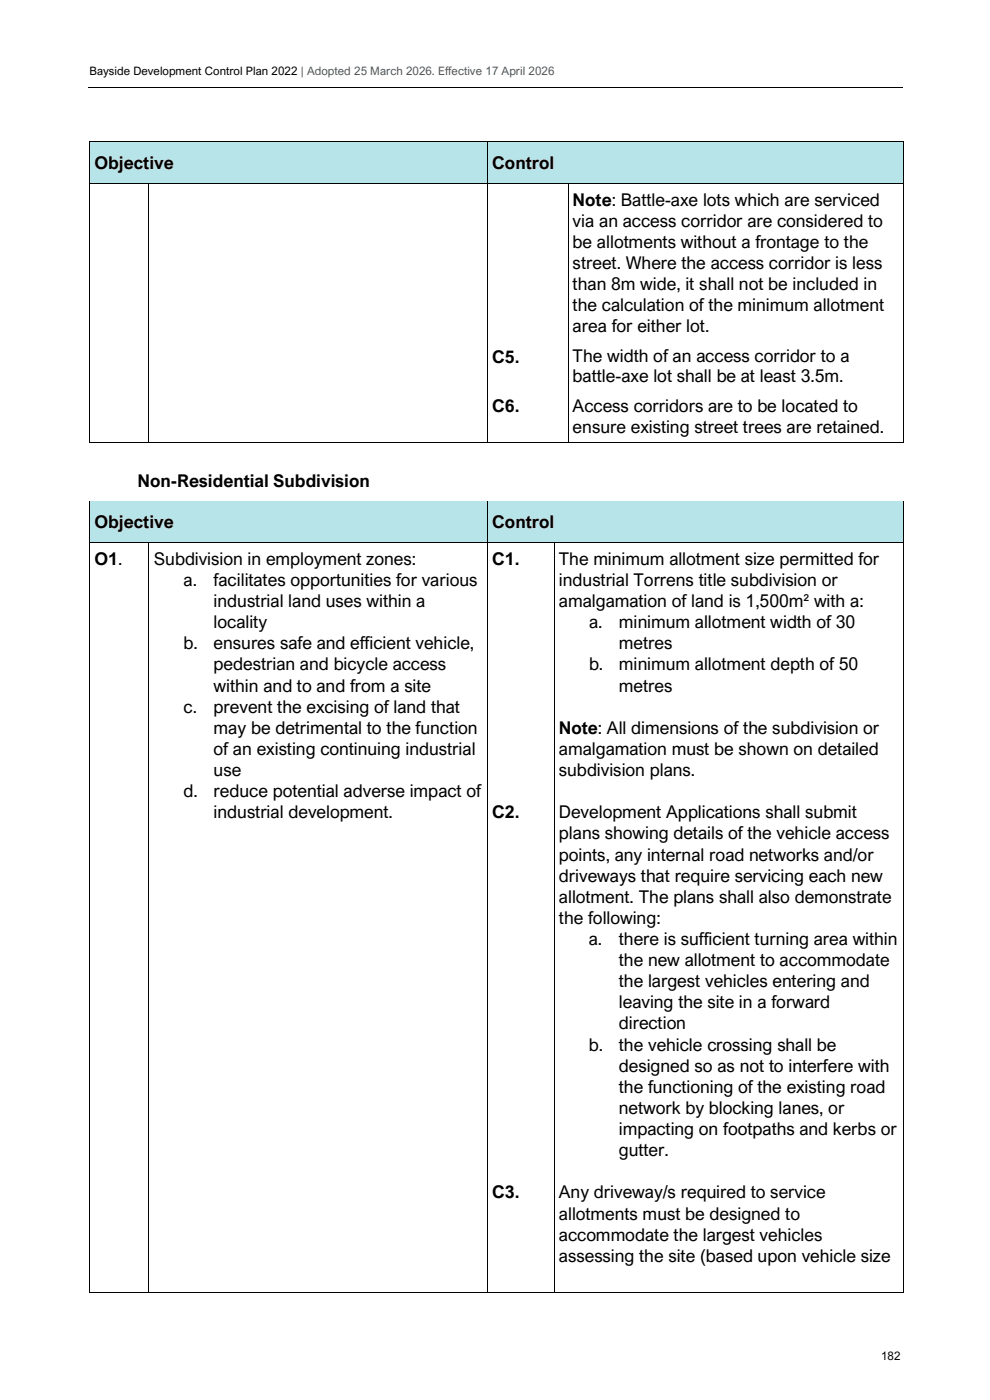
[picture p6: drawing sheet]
<svg xmlns="http://www.w3.org/2000/svg" width="210mm" height="297mm" viewBox="0 0 210 297" stroke-linecap="round" stroke-linejoin="round" font-family="sans-serif">
<defs><g id="words">
<g font-size="3.7">
<text x="20" y="35.9">Objective</text>
<text x="104.4" y="35.9">Control</text>
<text x="121.5" y="43.6">Note: Battle-axe lots which are serviced</text>
<text x="121.5" y="48.1">via an access corridor are considered to</text>
<text x="121.5" y="52.6">be allotments without a frontage to the</text>
<text x="121.5" y="57">street. Where the access corridor is less</text>
<text x="121.5" y="61.5">than 8m wide, it shall not be included in</text>
<text x="121.5" y="66">the calculation of the minimum allotment</text>
<text x="121.5" y="70.5">area for either lot.</text>
<text x="104.4" y="77">C5.</text>
<text x="121.5" y="76.7">The width of an access corridor to a</text>
<text x="121.5" y="80.9">battle-axe lot shall be at least 3.5m.</text>
<text x="104.4" y="87.5">C6.</text>
<text x="121.5" y="87.5">Access corridors are to be located to</text>
<text x="121.5" y="92">ensure existing street trees are retained.</text>
<text x="29.2" y="103.3">Non-Residential Subdivision</text>
<text x="20" y="112.1">Objective</text>
<text x="104.4" y="112.1">Control</text>
<text x="20" y="119.8">O1.</text>
<text x="32.6" y="119.8">Subdivision in employment zones:</text>
<text x="104.4" y="119.8">C1.</text>
<text x="118.6" y="119.8">The minimum allotment size permitted for</text>
<text x="39" y="124.3">a.</text>
<text x="45.3" y="124.3">facilitates opportunities for various</text>
<text x="118.6" y="124.3">industrial Torrens title subdivision or</text>
<text x="45.3" y="128.8">industrial land uses within a</text>
<text x="118.6" y="128.8">amalgamation of land is 1,500m² with a:</text>
<text x="39" y="137.7">b.</text>
<text x="45.3" y="133.2">locality</text>
<text x="45.3" y="137.7">ensures safe and efficient vehicle,</text>
<text x="125" y="133.2">a.</text>
<text x="131.3" y="133.2">minimum allotment width of 30</text>
<text x="131.3" y="137.7">metres</text>
<text x="45.3" y="142.2">pedestrian and bicycle access</text>
<text x="125" y="142.2">b.</text>
<text x="131.3" y="142.2">minimum allotment depth of 50</text>
<text x="45.3" y="146.7">within and to and from a site</text>
<text x="131.3" y="146.7">metres</text>
<text x="39" y="151.2">c.</text>
<text x="45.3" y="151.2">prevent the excising of land that</text>
<text x="45.3" y="155.7">may be detrimental to the function</text>
<text x="118.6" y="155.7">Note: All dimensions of the subdivision or</text>
<text x="45.3" y="160.1">of an existing continuing industrial</text>
<text x="118.6" y="160.1">amalgamation must be shown on detailed</text>
<text x="45.3" y="164.6">use</text>
<text x="118.6" y="164.6">subdivision plans.</text>
<text x="39" y="169.1">d.</text>
<text x="45.3" y="169.1">reduce potential adverse impact of</text>
<text x="45.3" y="173.6">industrial development.</text>
<text x="104.4" y="173.6">C2.</text>
<text x="118.6" y="173.6">Development Applications shall submit</text>
<text x="118.6" y="178.1">plans showing details of the vehicle access</text>
<text x="118.6" y="182.6">points, any internal road networks and/or</text>
<text x="118.6" y="187">driveways that require servicing each new</text>
<text x="118.6" y="191.5">allotment. The plans shall also demonstrate</text>
<text x="118.6" y="196">the following:</text>
<text x="124.9" y="200.5">a.</text>
<text x="131.3" y="200.5">there is sufficient turning area within</text>
<text x="131.3" y="205">the new allotment to accommodate</text>
<text x="131.3" y="209.4">the largest vehicles entering and</text>
<text x="131.3" y="213.9">leaving the site in a forward</text>
<text x="131.3" y="218.4">direction</text>
<text x="124.9" y="222.9">b.</text>
<text x="131.3" y="222.9">the vehicle crossing shall be</text>
<text x="131.3" y="227.4">designed so as not to interfere with</text>
<text x="131.3" y="231.9">the functioning of the existing road</text>
<text x="131.3" y="236.3">network by blocking lanes, or</text>
<text x="131.3" y="240.8">impacting on footpaths and kerbs or</text>
<text x="131.3" y="245.3">gutter.</text>
<text x="104.4" y="254.2">C3.</text>
<text x="118.6" y="254.2">Any driveway/s required to service</text>
<text x="118.6" y="258.7">allotments must be designed to</text>
<text x="118.6" y="263.2">accommodate the largest vehicles</text>
<text x="118.6" y="267.7">assessing the site (based upon vehicle size</text>
</g>
<g font-size="2.5">
<text x="19" y="16">Bayside Development Control Plan 2022 | Adopted 25 March 2026. Effective 17 April 2026</text>
<text x="186.9" y="288.5">182</text>
</g>
</g></defs>
<path d="M18.8 18.5h172.8" fill="none" stroke="#000" stroke-width=".21"/>
<g fill="#b6e4e9">
<path d="M19.1 30.2h84.2v8.6h-84.2z" fill-rule="evenodd"/>
<path d="M20 31.2h82.4v6.6h-82.4z" fill-rule="evenodd"/>
<path d="M103.5 30.2h88.1v8.6h-88.1z" fill-rule="evenodd"/>
<path d="M104.4 31.2h86.3v6.6h-86.3z" fill-rule="evenodd"/>
</g>
<g fill="#000">
<path d="M18.9 30h.2v1.2h-.2z" fill-rule="evenodd"/>
<path d="M18.9 30h.2v.2h-.2z" fill-rule="evenodd"/>
</g>
<path d="M19.1 30.1h84.2" fill="none" stroke="#000" stroke-width=".21"/>
<path d="M19.1 30.2h84.2v1h-84.2z" fill-rule="evenodd" fill="#b6e4e9"/>
<g fill="#000">
<path d="M103.3 30.2h.2v1h-.2z" fill-rule="evenodd"/>
<path d="M103.3 30h.2v.2h-.2z" fill-rule="evenodd"/>
</g>
<path d="M103.5 30.1h88.1" fill="none" stroke="#000" stroke-width=".21"/>
<path d="M103.5 30.2h88.1v1h-88.1z" fill-rule="evenodd" fill="#b6e4e9"/>
<g fill="#000">
<path d="M191.6 30h.2v1.2h-.2z" fill-rule="evenodd"/>
<path d="M191.6 30h.2v.2h-.2z" fill-rule="evenodd"/>
</g>
<path d="M19 37.8h84.4v1h-84.4z" fill-rule="evenodd" fill="#b6e4e9"/>
<path d="M19 31.2v7.6" fill="none" stroke="#000" stroke-width=".21"/>
<path d="M103.4 37.8h88.3v1h-88.3z" fill-rule="evenodd" fill="#b6e4e9"/>
<g fill="none" stroke="#000" stroke-width=".21">
<path d="M19 39.8v32.6M19.1 38.9h12.4M31.6 39.8v32.6M31.7 38.9h71.6M103.4 31.2v7.6M103.4 39.8v32.6M103.5 38.9h16.9M120.5 39.8v32.6M120.6 38.9h71M191.7 31.2v7.6M191.7 39.8v32.6M19 73.4v9.4"/>
<path d="M31.6 73.4v9.4M103.4 73.4v9.4M120.5 73.4v9.4M191.7 73.4v9.4M19 83.8v10M19.1 93.9h12.4M31.6 83.8v10M31.7 93.9h71.6M103.4 83.8v10M103.5 93.9h16.9M120.5 83.8v10M120.6 93.9h71"/>
<path d="M191.7 83.8v10"/>
</g>
<g fill="#000">
<path d="M18.9 38.8h.2v1h-.2z" fill-rule="evenodd"/>
<path d="M31.5 39h.2v.8h-.2z" fill-rule="evenodd"/>
<path d="M31.5 38.8h.2v.2h-.2z" fill-rule="evenodd"/>
<path d="M103.3 38.8h.2v1h-.2z" fill-rule="evenodd"/>
<path d="M120.4 39h.2v.8h-.2z" fill-rule="evenodd"/>
<path d="M120.4 38.8h.2v.2h-.2z" fill-rule="evenodd"/>
<path d="M191.6 38.8h.2v1h-.2z" fill-rule="evenodd"/>
<path d="M18.9 72.4h.2v1h-.2z" fill-rule="evenodd"/>
<path d="M31.5 72.4h.2v1h-.2z" fill-rule="evenodd"/>
<path d="M103.3 72.4h.2v1h-.2z" fill-rule="evenodd"/>
<path d="M120.4 72.4h.2v1h-.2z" fill-rule="evenodd"/>
<path d="M191.6 72.4h.2v1h-.2z" fill-rule="evenodd"/>
<path d="M18.9 82.8h.2v1h-.2z" fill-rule="evenodd"/>
<path d="M18.9 93.8h.2v.2h-.2z" fill-rule="evenodd"/>
<path d="M18.9 93.8h.2v.2h-.2z" fill-rule="evenodd"/>
<path d="M31.5 82.8h.2v1h-.2z" fill-rule="evenodd"/>
<path d="M31.5 93.8h.2v.2h-.2z" fill-rule="evenodd"/>
<path d="M103.3 82.8h.2v1h-.2z" fill-rule="evenodd"/>
<path d="M103.3 93.8h.2v.2h-.2z" fill-rule="evenodd"/>
<path d="M120.4 82.8h.2v1h-.2z" fill-rule="evenodd"/>
<path d="M120.4 93.8h.2v.2h-.2z" fill-rule="evenodd"/>
<path d="M191.6 82.8h.2v1h-.2z" fill-rule="evenodd"/>
<path d="M191.6 93.8h.2v.2h-.2z" fill-rule="evenodd"/>
<path d="M191.6 93.8h.2v.2h-.2z" fill-rule="evenodd"/>
</g>
<g fill="#b6e4e9">
<path d="M19.1 106.4h84.2v8.6h-84.2z" fill-rule="evenodd"/>
<path d="M20 107.4h82.4v6.6h-82.4z" fill-rule="evenodd"/>
<path d="M103.5 106.4h88.1v8.6h-88.1z" fill-rule="evenodd"/>
<path d="M104.4 107.4h86.3v6.6h-86.3z" fill-rule="evenodd"/>
</g>
<g fill="#000">
<path d="M18.9 106.2h.2v1.2h-.2z" fill-rule="evenodd"/>
<path d="M18.9 106.2h.2v.2h-.2z" fill-rule="evenodd"/>
</g>
<path d="M19.1 106.3h84.2" fill="none" stroke="#000" stroke-width=".21"/>
<path d="M19.1 106.4h84.2v1h-84.2z" fill-rule="evenodd" fill="#b6e4e9"/>
<g fill="#000">
<path d="M103.3 106.4h.2v1h-.2z" fill-rule="evenodd"/>
<path d="M103.3 106.2h.2v.2h-.2z" fill-rule="evenodd"/>
</g>
<path d="M103.5 106.3h88.1" fill="none" stroke="#000" stroke-width=".21"/>
<path d="M103.5 106.4h88.1v1h-88.1z" fill-rule="evenodd" fill="#b6e4e9"/>
<g fill="#000">
<path d="M191.6 106.2h.2v1.2h-.2z" fill-rule="evenodd"/>
<path d="M191.6 106.2h.2v.2h-.2z" fill-rule="evenodd"/>
</g>
<path d="M19 114h84.4v1h-84.4z" fill-rule="evenodd" fill="#b6e4e9"/>
<path d="M19 107.4v7.6" fill="none" stroke="#000" stroke-width=".21"/>
<path d="M103.4 114h88.3v1h-88.3z" fill-rule="evenodd" fill="#b6e4e9"/>
<g fill="none" stroke="#000" stroke-width=".21">
<path d="M19 116.2v157.8M19.1 115.1h12.4M31.6 116.2v157.8M31.7 115.1h71.6M103.4 107.4v7.6M103.4 116.2v157.8M103.5 115.1h14M117.5 116.2v157.8M117.6 115.1h74M191.7 107.4v7.6M191.7 116.2v157.8M19.1 274.1h12.4"/>
<path d="M31.7 274.1h71.6M103.5 274.1h14M117.6 274.1h74"/>
</g>
<g fill="#000">
<path d="M18.9 115h.2v1.2h-.2z" fill-rule="evenodd"/>
<path d="M31.5 115.2h.2v1h-.2z" fill-rule="evenodd"/>
<path d="M31.5 115h.2v.2h-.2z" fill-rule="evenodd"/>
<path d="M103.3 115h.2v1.2h-.2z" fill-rule="evenodd"/>
<path d="M117.5 115.2h.1v1h-.1z" fill-rule="evenodd"/>
<path d="M117.5 115h.1v.2h-.1z" fill-rule="evenodd"/>
<path d="M191.6 115h.2v1.2h-.2z" fill-rule="evenodd"/>
<path d="M18.9 274h.2v.2h-.2z" fill-rule="evenodd"/>
<path d="M18.9 274h.2v.2h-.2z" fill-rule="evenodd"/>
<path d="M31.5 274h.2v.2h-.2z" fill-rule="evenodd"/>
<path d="M103.3 274h.2v.2h-.2z" fill-rule="evenodd"/>
<path d="M117.5 274h.1v.2h-.1z" fill-rule="evenodd"/>
<path d="M191.6 274h.2v.2h-.2z" fill-rule="evenodd"/>
<path d="M191.6 274h.2v.2h-.2z" fill-rule="evenodd"/>
</g>
<use href="#words"/>
</svg>
